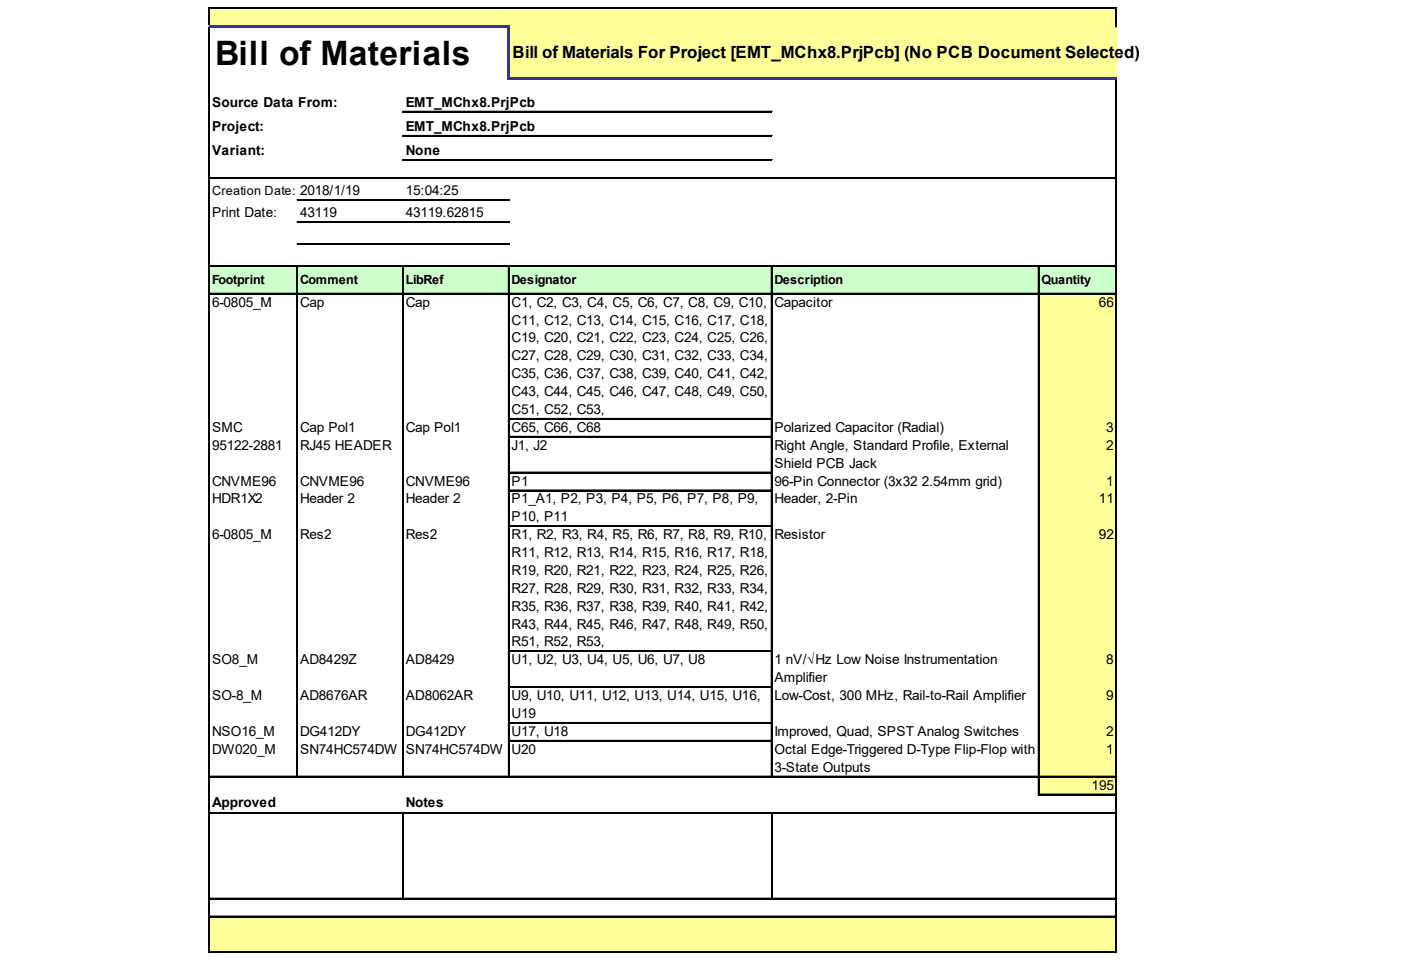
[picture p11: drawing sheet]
<svg xmlns="http://www.w3.org/2000/svg" width="289mm" height="202mm" viewBox="0 0 289 202" stroke-linecap="round" stroke-linejoin="round" font-family="sans-serif">
<defs><g id="words">
<text font-size="6.9" x="44.4" y="13.4">Bill of Materials</text>
<text font-size="3.5" x="105.7" y="12">Bill of Materials For Project [EMT_MChx8.PrjPcb] (No PCB Document Selected)</text>
<g font-size="2.8">
<text x="43.7" y="22">Source Data From:</text>
<text x="83.7" y="22">EMT_MChx8.PrjPcb</text>
<text x="43.7" y="27">Project:</text>
<text x="83.7" y="27">EMT_MChx8.PrjPcb</text>
<text x="43.7" y="32">Variant:</text>
<text x="83.7" y="32">None</text>
<text x="83.7" y="40.3">15:04:25</text>
<text x="43.7" y="44.8">Print Date:</text>
<text x="61.9" y="44.8">43119</text>
<text x="83.7" y="44.8">43119.62815</text>
<text x="43.7" y="63.3">6-0805_M</text>
<text x="61.9" y="63.3">Cap</text>
<text x="83.7" y="63.3">Cap</text>
<text x="105.5" y="63.3">C1, C2, C3, C4, C5, C6, C7, C8, C9, C10,</text>
<text x="159.7" y="63.3">Capacitor</text>
<text x="226.6" y="63.3">66</text>
<text x="105.5" y="66.9">C11, C12, C13, C14, C15, C16, C17, C18,</text>
<text x="105.5" y="70.6">C19, C20, C21, C22, C23, C24, C25, C26,</text>
<text x="105.5" y="74.3">C27, C28, C29, C30, C31, C32, C33, C34,</text>
<text x="105.5" y="78">C35, C36, C37, C38, C39, C40, C41, C42,</text>
<text x="105.5" y="81.7">C43, C44, C45, C46, C47, C48, C49, C50,</text>
<text x="43.7" y="89.1">SMC</text>
<text x="61.9" y="89.1">Cap Pol1</text>
<text x="83.7" y="89.1">Cap Pol1</text>
<text x="105.5" y="85.4">C51, C52, C53,</text>
<text x="105.5" y="89.1">C65, C66, C68</text>
<text x="159.7" y="89.1">Polarized Capacitor (Radial)</text>
<text x="228.2" y="89.1">3</text>
<text x="43.7" y="92.8">95122-2881</text>
<text x="61.9" y="92.8">RJ45 HEADER</text>
<text x="105.5" y="92.8">J1, J2</text>
<text x="159.7" y="92.8">Right Angle, Standard Profile, External</text>
<text x="228.2" y="92.8">2</text>
<text x="43.7" y="100.1">CNVME96</text>
<text x="61.9" y="100.1">CNVME96</text>
<text x="83.7" y="100.1">CNVME96</text>
<text x="105.5" y="100.1">P1</text>
<text x="159.7" y="96.5">Shield PCB Jack</text>
<text x="159.7" y="100.1">96-Pin Connector (3x32</text>
<text x="190.1" y="100.1">2.54mm grid)</text>
<text x="228.2" y="100.1">1</text>
<text x="43.7" y="103.8">HDR1X2</text>
<text x="61.9" y="103.8">Header 2</text>
<text x="83.7" y="103.8">Header 2</text>
<text x="105.5" y="103.8">P1_A1, P2, P3, P4, P5, P6, P7, P8, P9,</text>
<text x="105.5" y="107.5">P10, P11</text>
<text x="159.7" y="103.8">Header, 2-Pin</text>
<text x="226.6" y="103.8">11</text>
<text x="43.7" y="111.2">6-0805_M</text>
<text x="61.9" y="111.2">Res2</text>
<text x="83.7" y="111.2">Res2</text>
<text x="105.5" y="111.2">R1, R2, R3, R4, R5, R6, R7, R8, R9, R10,</text>
<text x="159.7" y="111.2">Resistor</text>
<text x="226.6" y="111.2">92</text>
<text x="105.5" y="114.9">R11, R12, R13, R14, R15, R16, R17, R18,</text>
<text x="105.5" y="118.6">R19, R20, R21, R22, R23, R24, R25, R26,</text>
<text x="105.5" y="122.3">R27, R28, R29, R30, R31, R32, R33, R34,</text>
<text x="105.5" y="126">R35, R36, R37, R38, R39, R40, R41, R42,</text>
<text x="105.5" y="129.7">R43, R44, R45, R46, R47, R48, R49, R50,</text>
<text x="43.7" y="137">SO8_M</text>
<text x="61.9" y="137">AD8429Z</text>
<text x="83.7" y="137">AD8429</text>
<text x="105.5" y="133.3">R51, R52, R53,</text>
<text x="105.5" y="137">U1, U2, U3, U4, U5, U6, U7, U8</text>
<text x="159.7" y="137">1 nV/√Hz Low Noise Instrumentation</text>
<text x="228.2" y="137">8</text>
<text x="159.7" y="140.7">Amplifier</text>
<text x="43.7" y="144.4">SO-8_M</text>
<text x="61.9" y="144.4">AD8676AR</text>
<text x="83.7" y="144.4">AD8062AR</text>
<text x="105.5" y="144.4">U9, U10, U11, U12, U13, U14, U15, U16,</text>
<text x="105.5" y="148.1">U19</text>
<text x="159.7" y="144.4">Low-Cost, 300 MHz, Rail-to-Rail Amplifier</text>
<text x="228.2" y="144.4">9</text>
<text x="43.7" y="151.8">NSO16_M</text>
<text x="43.7" y="155.5">DW020_M</text>
<text x="61.9" y="151.8">DG412DY</text>
<text x="61.9" y="155.5">SN74HC574DW</text>
<text x="83.7" y="151.8">DG412DY</text>
<text x="83.7" y="155.5">SN74HC574DW</text>
<text x="105.5" y="151.8">U17, U18</text>
<text x="105.5" y="155.5">U20</text>
<text x="159.7" y="151.8">Improved, Quad, SPST Analog Switches</text>
<text x="159.7" y="155.5">Octal Edge-Triggered D-Type Flip-Flop with</text>
<text x="228.2" y="151.8">2</text>
<text x="228.2" y="155.5">1</text>
<text x="159.7" y="159.2">3-State Outputs</text>
<text x="43.7" y="166.6">Approved</text>
<text x="83.7" y="166.6">Notes</text>
<text x="225.1" y="162.9">195</text>
</g>
<g font-size="2.6">
<text x="43.7" y="40.3">Creation Date: 2018/1/19</text>
<text x="43.7" y="58.5">Footprint</text>
<text x="61.9" y="58.5">Comment</text>
<text x="83.7" y="58.5">LibRef</text>
<text x="105.5" y="58.5">Designator</text>
<text x="159.7" y="58.5">Description</text>
<text x="214.8" y="58.5">Quantity</text>
</g>
</g></defs>
<g fill="#ff9">
<path d="M43.2 1.6h187.1v4h-187.1z"/>
<path d="M104.8 5.4h125.5v11h-125.5z"/>
</g>
<path d="M43.2 54.8h187.1v5.9h-187.1z" fill="#cfc"/>
<g fill="#ff9">
<path d="M214.1 60.5h16.2v26h-16.2z"/>
<path d="M214.1 86.3h16.2v3.9h-16.2z"/>
<path d="M214.1 90h16.2v7.6h-16.2z"/>
<path d="M214.1 97.4h16.2v3.9h-16.2z"/>
<path d="M214.1 101.1h16.2v7.6h-16.2z"/>
<path d="M214.1 108.4h16.2v26.1h-16.2z"/>
<path d="M214.1 134.3h16.2v7.6h-16.2z"/>
<path d="M214.1 141.6h16.2v7.6h-16.2z"/>
<path d="M214.1 149h16.2v3.9h-16.2z"/>
<path d="M214.1 152.7h16.2v7.6h-16.2z"/>
<path d="M214.1 160.1h16.2v3.9h-16.2z"/>
<path d="M43.2 189h187.1v7.5h-187.1z"/>
</g>
<g fill="none" stroke="#000" stroke-width=".22">
<path d="M43.1 1.5v3.7M43.1 5.6v190.9M43.2 1.5v3.7M43.2 5.6v190.9M43.3 1.5h187M43.3 1.6h187M230.1 1.7v3.9M230.1 16.4v180.1M230.2 1.7v3.9M230.2 16.4v180.1M43.3 36.6h187M43.3 36.7h187"/>
<path d="M83 22.9h76.3M83 23.1h76.3M83 27.9h76.3M83 28h76.3M83 32.9h76.3M83 33h76.3M43.3 54.8h187M43.3 55h187M61.2 55.1v105.2M61.2 41.2h43.9M61.2 41.3h43.9M61.2 45.7h43.9"/>
<path d="M61.2 45.8h43.9M61.2 50.3h43.9M61.2 50.4h43.9M61.3 55.1v105.2M83 55.1v105.2M83.1 55.1v105.2M104.8 55.1v105.2M105 55.1v105.2M159 55.1v105.2M159.2 55.1v105.2M214.1 55.1v108.9M214.2 55.1v108.9"/>
<path d="M43.3 60.5h187M43.3 60.6h187M105.1 86.3h53.9M105.1 86.4h53.9M105.1 90h53.9M105.1 90.1h53.9M105.1 97.4h53.9M105.1 97.5h53.9M105.1 101.1h53.9M105.1 101.2h53.9M105.1 108.4h53.9M105.1 108.6h53.9"/>
<path d="M105.1 134.3h53.9M105.1 134.4h53.9M105.1 141.6h53.9M105.1 141.8h53.9M105.1 149h53.9M105.1 149.1h53.9M105.1 152.7h53.9M105.1 152.8h53.9M43.3 160.1h187M43.3 160.2h187M43.3 167.7h187M43.3 167.8h187"/>
<path d="M83.1 167.9v17.4M159.2 167.9v17.4M214.3 163.8h16M214.3 163.9h16M43.3 185.3h187M43.3 185.4h187M43.3 189h187M43.3 189.1h187M43.3 196.3h187M43.3 196.4h187"/>
</g>
<path d="M43.1 5.4h62M104.8 5.6v10.8M105.1 16.2h125.2" fill="none" stroke="#339" stroke-width=".43"/>
<use href="#words"/>
</svg>
